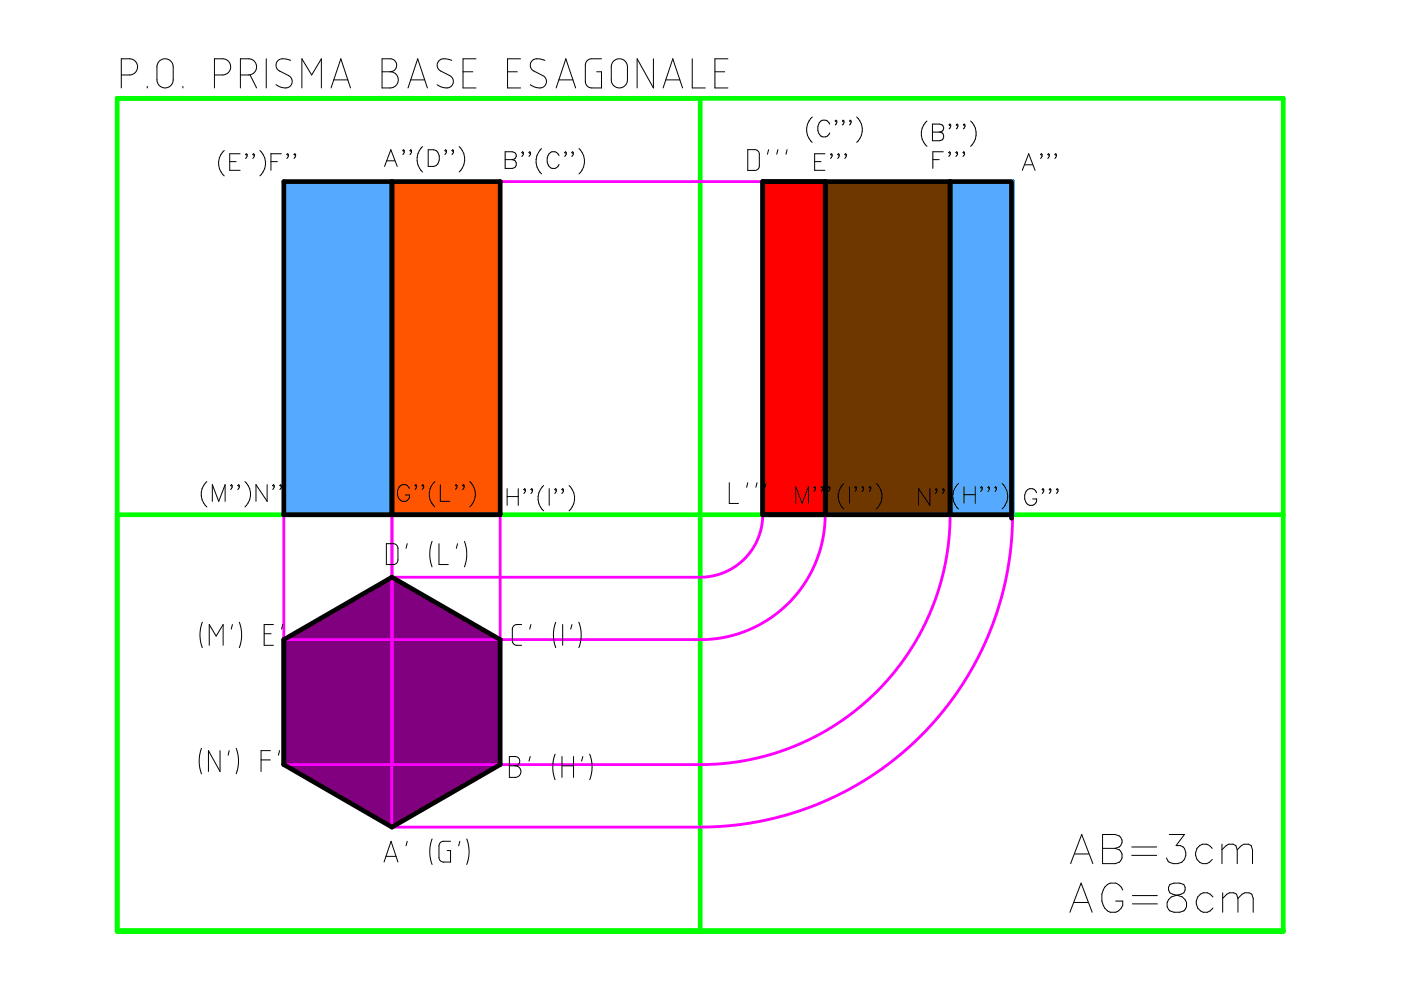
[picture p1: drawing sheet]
<svg xmlns="http://www.w3.org/2000/svg" width="297mm" height="210mm" viewBox="0 0 297 210" stroke-linecap="round" stroke-linejoin="round" font-family="sans-serif">
<path d="M161.7 38.5h13.3v70.6h-13.3z" fill-rule="evenodd" fill="#f00"/>
<path d="M175 38.5h26.4v70.6h-26.4z" fill-rule="evenodd" fill="#6f3700"/>
<g fill="#5af">
<path d="M201.4 38.5h13.3v70.6h-13.3z" fill-rule="evenodd"/>
<path d="M60.2 38.5h22.9v70.6h-22.9z" fill-rule="evenodd"/>
</g>
<path d="M83.1 38.5h22.9v70.6h-22.9z" fill-rule="evenodd" fill="#f50"/>
<path d="M60.2 135.6l22.9-13.2 22.9 13.2v26.5l-22.9 13.3-22.9-13.3z" fill-rule="evenodd" fill="#800080"/>
<path d="M24.8 20.8h247.3v176.6h-247.3zM148.5 20.8v176.6M24.8 109.1h247.3" fill="none" stroke="#0f0" stroke-width=".99"/>
<path d="M83.1 38.5v136.9h65.9l5.5-.3 5.9-.8 5.3-1.2 4.2-1.3 5.1-2 5.1-2.5 4.2-2.4 4.4-3.1 3.8-3.2 3.9-3.8 3.7-4.2 2.7-3.6 2.2-3.3 2.9-5.2 2.1-5 1.6-4.4 1.4-5.3 1-4.9 .5-4.7 .2-4.4v-71.3h-154.5v97.1h89.7l4-.5 4-1.2 1.8-.8 2.5-1.3 3.2-2.3 2.3-2.1 1.4-1.6 1.5-2 1.3-2.4 1.1-2.2 .9-2.5 .5-2.3 .4-2.5 .2-2.8v-70.6M106 38.5v123.6M161.7 38.5v71l-.3 2.3-.7 2.4-1.1 2.1-1.4 1.8-1.9 1.7-2.2 1.4-2.4 .8-2.4 .4h-66.2M201.4 38.5v71.6l-.2 4.3-.5 3.4-.8 4.1-1.3 4.4-1.7 4.3-2 4-2.1 3.6-2.8 3.8-3 3.5-3.9 3.7-3.4 2.7-3.2 2.2-3.1 1.8-3.8 1.8-3.8 1.5-3.9 1.2-4 .9-3.8 .5-4.7 .3h-89.2" fill="none" stroke="#f0f" stroke-width=".59"/>
<path d="M60.2 38.5h45.8v70.6h-45.8zM83.1 38.5v70.6M175 38.5v70.6M201.4 38.5v70.6M214.5 38.6v71.3M214.7 38.5h-53v70.6h53M60.2 135.6l22.9-13.2 22.9 13.2v26.5l-22.9 13.3-22.9-13.3z" fill="none" stroke="#000" stroke-width=".99"/>
<path d="M214.7 38.5v70.6" fill="none" stroke="#5af" stroke-width=".99"/>
<g fill="none" stroke="#000" stroke-width=".21">
<path d="M25.7 15.9h1.9l1.1-.5 .4-.7 .1-.6-.2-.7-.4-.5-.9-.4h-2v6.1M31.2 18.3v.3M33.8 13l.7-.5h1l.7 .5 .5 .7v3.5l-.4 .9-.8 .5h-.6l-.7-.1-.5-.4-.3-.6-.1-3.4 .2-.7zM38.8 18.3v.3M45.5 15.9h2.1l.9-.6 .3-.6 .1-.8-.5-1-1-.4h-1.9v6.1M51 15.9h1.9l.9-.4 .4-.6 .2-.6-.1-.7-.3-.6-1-.5h-2v6.1M53 15.9l1.4 2.7M56.5 12.5v6.1M61.6 12.8l-1.1-.3h-1.1l-.7 .6-.2 1 .2 .5 .4 .4 2.6 1.4 .3 .7-.3 .9-.6 .5-.7 .1-1.1-.2-.8-.5M64 18.6v-6.1l2.1 3.4 2-3.4v6.1M70.2 18.6l2.1-6.1 2 6.1M70.8 16.9h2.9"/>
<path d="M81 12.5h2.2l.6 .4 .2 .5 .1 .6-.2 .6-.6 .5-.6 .1 .5 .1 .7 .4 .5 1-.2 1-.8 .8-2.4 .1zM81 15.2h1.7M86.5 18.6l2.1-6.1 2 6.1M87.1 16.9h2.9M95.8 12.8l-1.2-.3h-1l-.7 .6-.2 .9 .6 1 2.5 1.4 .3 .7-.2 .9-.6 .5-.7 .1-1.1-.2-.8-.5M98.2 15.2h2M100.9 12.5h-2.7v6.1h2.7M107.6 15.2h2.1M110.4 12.5h-2.8v6.1h2.8M115.5 12.8l-1.1-.3h-1.1l-.7 .6-.2 1 .2 .5 .4 .4 2.1 1.1 .5 .4 .3 .6-.3 .9-.6 .5-.7 .1-1.1-.2-.8-.5M117.9 18.6l2.1-6.1 2 6.1M118.5 16.9h3"/>
<path d="M127.5 12.5h-2.3l-.6 .3-.4 .5-.1 4.1 .3 .7 .5 .4 2.6 .1v-3.4h-1M130 13l.7-.4 .9-.1 .8 .4 .5 .7 .1 3.6-.4 .8-.8 .6h-.6l-.6-.1-.5-.4-.4-.7-.1-3.5zM138.5 12.5v6.1l-3.4-6.1v6.1M140.6 18.6l2-6.1 2.1 6.1M141.2 16.9h2.9M146.8 12.5v6.1h2.7M151.6 15.2h2M154.3 12.5h-2.7v6.1h2.7M47.5 31.9a3.6 3.6 0 0 0 0 5.4M48.7 34.3h1.4M50.9 32.6h-2.2v3.5h2.2M52.2 32.9l-.1-.2 .1-.1 .2 .1v.4l-.3 .5"/>
<path d="M53.8 32.9l-.2-.2 .2-.1 .1 .1v.4l-.3 .5M55.1 31.9a3.6 3.6 0 0 1 0 5.4M57.4 34.3h1.4M59.6 32.6h-2.2v3.5M61 32.9l-.2-.2 .2-.1 .2 .1v.4l-.4 .5M62.5 32.9l-.2-.2 .2-.1 .2 .1v.4l-.4 .5M81.5 35.3l1.4-3.6 1.3 3.6M82 34.1h1.7M85.6 32.1l-.2-.2 .2-.2a.69 .69 0 0 1-.2 1.1M87.1 32.1l-.2-.2 .2-.2a.65 .65 0 0 1-.2 1.1M89.6 31.1a3.7 3.7 0 0 0 0 5.4M90.8 31.7h1.1a1.88 1.88 0 0 1 1.3 1.8 1.88 1.88 0 0 1-1.3 1.8h-1.1z"/>
<path d="M94.5 32.1l-.2-.2 .2-.2a.65 .65 0 0 1-.2 1.1M96 32.1l-.2-.2 .2-.2a.65 .65 0 0 1-.2 1.1M97.3 31.1a3.7 3.7 0 0 1 0 5.4M107.1 32.2h1.5l.5 .1a.8 .8 0 0 1 0 1.4l-.5 .1a.93 .93 0 0 1 .9 1 .93 .93 0 0 1-.9 .9h-1.5zM107.1 33.8h1.5M110.8 32.5l-.2-.2 .2-.1a.63 .63 0 0 1-.2 1M112.3 32.5l-.2-.2 .2-.1a.63 .63 0 0 1-.2 1M114.8 31.5a3.7 3.7 0 0 0 0 5.4M118.5 33a1.3 1.3 0 0 0-1.4-.8 1.3 1.3 0 0 0-1.1 1.3 1.63 1.63 0 0 0 1.7 2.2l.3-.2 .5-.6M119.9 32.5l-.2-.2 .2-.1a.63 .63 0 0 1-.2 1M121.4 32.5l-.2-.2 .2-.1a.63 .63 0 0 1-.2 1M122.7 31.5a3.7 3.7 0 0 1 0 5.4"/>
<path d="M158.5 31.7l1.8 .1 .7 .6v2.9l-.3 .5-.3 .3h-1.9zM163 31.7l-.3 1M164.9 31.7l-.2 1M166.9 31.7l-.3 1M172.2 24.8a3.6 3.6 0 0 0 0 5.4M172.7 34.3h1.4M174.9 32.6h-2.2v3.5h2.2M175.9 26.3a1.3 1.3 0 0 0-1.5-.8 1.3 1.3 0 0 0-1 1.3 1.63 1.63 0 0 0 1.7 2.2l.3-.1 .5-.7M176.3 32.9l-.2-.2 .2-.1 .1 .1v.4l-.3 .5M177.2 25.8l-.1-.1 .1-.2a.65 .65 0 0 1-.1 1M177.8 32.9l-.2-.2 .2-.1a.67 .67 0 0 1-.2 1M178.8 25.8l-.2-.1 .2-.2a.65 .65 0 0 1-.2 1"/>
<path d="M179.3 32.9l-.2-.2 .2-.1 .2 .1v.4l-.4 .5M180.3 25.8l-.2-.1 .2-.2a.67 .67 0 0 1-.2 1M181.6 24.8a3.6 3.6 0 0 1 0 5.4M196.5 25.7a3.6 3.6 0 0 0 0 5.3M197.7 26.3h1.5l.5 .2a.82 .82 0 0 1 0 1.3l-.5 .2a.92 .92 0 0 1 .9 .9 .92 .92 0 0 1-.9 .9h-1.5zM197.7 28h1.5M197.8 33.8h1.3M200 32.2h-2.2v3.5M201.3 32.5l-.2-.2 .2-.1a.63 .63 0 0 1-.2 1M201.4 26.6l-.2-.1 .2-.2a.65 .65 0 0 1-.2 1M202.8 32.5l-.1-.2 .1-.1a.63 .63 0 0 1-.1 1M202.9 26.6l-.1-.1 .1-.2a.65 .65 0 0 1-.1 1"/>
<path d="M204.3 32.5l-.1-.2 .1-.1a.63 .63 0 0 1-.1 1M204.4 26.6l-.1-.1 .1-.2a.65 .65 0 0 1-.1 1M205.8 25.7a3.7 3.7 0 0 1 0 5.3M216.7 36.1l1.4-3.5 1.4 3.5M217.3 34.9h1.6M220.8 32.9l-.2-.2 .2-.1 .2 .1v.4l-.4 .5M222.3 32.9l-.2-.2 .2-.1 .2 .1v.4l-.4 .5M223.8 32.9l-.2-.2 .2-.1 .2 .1v.4l-.4 .5M43.9 102.1a3.6 3.6 0 0 0 0 5.4M45 106.3v-3.5l1.4 3.5 1.3-3.5v3.5M49.1 103.1l-.2-.2 .2-.1a.65 .65 0 0 1-.2 1M50.6 103.1l-.2-.2 .2-.1a.65 .65 0 0 1-.2 1"/>
<path d="M51.9 102.1a3.6 3.6 0 0 1 0 5.4M56.6 102.8v3.5l-2.3-3.5v3.5M58 103.1l-.2-.2 .2-.1a.65 .65 0 0 1-.2 1M59.5 103.1l-.2-.2 .2-.1a.65 .65 0 0 1-.2 1M81.9 115.3h1.8l.6 .6 .1 3-.2 .4-.4 .3-1.9 .1zM86.3 115.3l-.2 1M86.8 103.6a1.3 1.3 0 0 0-1.5-.8 1.3 1.3 0 0 0-1 1.3 1.55 1.55 0 0 0 .3 1.7 1.55 1.55 0 0 0 1.7 .3l.5-.6v-.5h-.8M88.2 103.1l-.2-.2 .2-.1a.65 .65 0 0 1-.2 1M89.7 103.1l-.2-.2 .2-.1a.65 .65 0 0 1-.2 1M91.6 114.8l-.5 2.2 .1 1.6 .4 1.6M92.2 102.1a3.6 3.6 0 0 0 0 5.4M93.1 115.3v4.4h1.9"/>
<path d="M93.4 102.8v3.5h2M96.7 103.1l-.1-.2 .1-.1a.65 .65 0 0 1-.1 1M97 115.3l-.2 1M98.3 103.1l-.2-.2 .2-.1a.65 .65 0 0 1-.2 1M98.5 114.8l.5 2.1-.1 1.6-.4 1.7M99.6 102.1a3.6 3.6 0 0 1 0 5.4M107.5 103.6v3.5M107.5 105.3h2.4M109.9 103.6v3.5M111.2 103.9l-.1-.1 .1-.2a.65 .65 0 0 1-.1 1M112.7 103.9l-.1-.1 .1-.2a.65 .65 0 0 1-.1 1M115.3 102.9a3.7 3.7 0 0 0 0 5.4"/>
<path d="M116.4 103.6v3.5M117.8 103.9l-.2-.1 .2-.2a.65 .65 0 0 1-.2 1M119.3 103.9l-.2-.1 .2-.2a.65 .65 0 0 1-.2 1M120.6 102.9a3.7 3.7 0 0 1 0 5.4M154.6 102.3v4.4h2M158.5 102.3l-.2 1M160.5 102.3l-.2 1M162.5 102.3l-.3 1M168.7 106.7v-3.5l1.4 3.5 1.3-3.5v3.5M172.7 103.5l-.1-.1 .1-.2a.65 .65 0 0 1-.1 1M174.3 103.5l-.2-.1 .2-.2a.65 .65 0 0 1-.2 1M175.8 103.5l-.2-.1 .2-.2a.65 .65 0 0 1-.2 1"/>
<path d="M178.9 102.5a3.7 3.7 0 0 0 0 5.4M180.1 103.2v3.5M181.4 103.5l-.1-.1 .1-.2a.65 .65 0 0 1-.1 1M182.9 103.5l-.1-.1 .1-.2a.65 .65 0 0 1-.1 1M184.4 103.5l-.1-.1 .1-.2a.67 .67 0 0 1-.1 1M185.8 102.5a3.6 3.6 0 0 1 0 5.4M197.1 103.6v3.5l-2.3-3.5v3.5M198.5 103.9l-.2-.1 .2-.2a.65 .65 0 0 1-.2 1M200 103.9l-.2-.1 .2-.2a.65 .65 0 0 1-.2 1M201.5 103.9l-.2-.1 .2-.2a.65 .65 0 0 1-.2 1M203.2 102.5a3.6 3.6 0 0 0 0 5.4M204.4 103.2v3.5"/>
<path d="M204.4 104.9h2.4M206.8 103.2v3.5M208.1 103.5l-.2-.1 .2-.2a.65 .65 0 0 1-.2 1M209.6 103.5l-.2-.1 .2-.2a.65 .65 0 0 1-.2 1M211.1 103.5l-.2-.1 .2-.2a.65 .65 0 0 1-.2 1M212.5 102.5a3.7 3.7 0 0 1 0 5.4M219.8 104.5a1.3 1.3 0 0 0-1.5-.9 1.3 1.3 0 0 0-1 1.3 1.64 1.64 0 0 0 1.6 2.2 1.21 1.21 0 0 0 .9-1.3h-.9M221.1 103.9l-.1-.1 .1-.2a.65 .65 0 0 1-.1 1M222.6 103.9l-.1-.1 .1-.2a.65 .65 0 0 1-.1 1M224.2 103.9l-.2-.1 .2-.2a.65 .65 0 0 1-.2 1M42.9 131.9l-.5 2.5 .1 1.5 .4 1.4M44.4 136.8v-4.4l1.4 2.5 1.5-2.5v4.4"/>
<path d="M49.3 132.4l-.3 1M50.7 131.9l.5 2.2v1.6l-.5 1.6M56 134.4h1.5M58 132.4h-2v4.4h2M59.9 132.4l-.2 1M110.6 132.4l-1.3 .1-.5 .3-.2 .5v2.7l.2 .4 .5 .4h1.3M112.6 132.4l-.3 1M117.8 131.9l-.3 1.1-.2 1.5 .2 1.5 .3 1.3M119.3 132.4v4.4M121.3 132.4l-.3 1M122.7 131.9l.4 1.3 .1 1.3-.1 1.5-.4 1.3M42.7 158.7l-.5 2.3 .1 1.4 .4 1.7"/>
<path d="M46.7 159.2v4.4l-2.5-4.4v4.4M48.6 159.2l-.2 .9M50.1 158.7l.5 2.2-.1 1.5-.4 1.7M57.3 159.2h-1.9v4.4M59.3 159.2l-.3 .9M117.7 159.9l-.5 2.2v1.5l.5 1.7M125 159.9l.4 1.3 .1 1.3-.1 1.5-.4 1.3M55.4 161.1h1.9M86.3 178.4l-.2 .9M91.6 177.9l-.5 2.2 .1 1.6 .4 1.6M95.5 178.4h-1.7l-.4 .2-.3 .4v3l.6 .7 1.8 .1v-2.5h-.7M97.5 178.4l-.3 .9"/>
<path d="M99 177.9l.3 1.2 .2 1.3-.2 1.6-.3 1.3M108 160.4h1.4l.7 .6 .1 .6-.2 .3-.3 .3-.5 .2 .6 .1 .4 .4 .2 .8-.3 .7-.5 .4h-1.6zM108 162.4h1.2M112.4 160.4l-.2 1M119.1 162.4h2.5M119.1 160.4v4.4M121.6 160.4v4.4M123.6 160.4l-.3 1M233.8 176.9h2.6l.9 .3a1.42 1.42 0 0 1 0 2.4l-.9 .3a1.62 1.62 0 0 1 1.6 1.6 1.62 1.62 0 0 1-1.6 1.6h-2.6zM233.8 179.9h2.6M239.9 179.6h5.3M247.9 176.9h3.2l-1.7 2.4a1.67 1.67 0 0 1 2 2.1 2.28 2.28 0 0 1-3.8 1.1l-.3-.6"/>
<path d="M257 179.9a2 2 0 0 0-2.8-.5 2 2 0 0 0-.4 2.8 1.86 1.86 0 0 0 3.2 0M259.1 179v4.1M81.4 182.8l1.5-4.4 1.5 4.4M81.8 181.6h2.2M226.8 193.4l2.4-6.2 2.4 6.2M227 183.1l2.3-6.2 2.4 6.2M227.7 191.3h3M227.9 181.1h2.9M238 188.7a2.15 2.15 0 0 0-2-1.5 2.15 2.15 0 0 0-2.1 1.5 3.5 3.5 0 0 0 1.5 4.7 2.11 2.11 0 0 0 2.6-2.3h-1.4M239.9 181.4h5.3M240.1 189.9h5.3M240.1 191.6h5.3"/>
<path d="M248 187.5a1.27 1.27 0 0 0 .6 2.1l1.2 .3a1.78 1.78 0 0 1 1.8 1.6 1.78 1.78 0 0 1-1.5 1.9h-1.2a1.71 1.71 0 0 1-1.5-1.4 1.71 1.71 0 0 1 .9-1.8l2.1-.6a1.27 1.27 0 0 0 .6-2.1l-.9-.3h-1.2zM257.2 190.2a2 2 0 0 0-2.9-.5 2 2 0 0 0-.4 2.8 1.86 1.86 0 0 0 3.3 0M259.1 180.2l.9-.9 .5-.3h.9l.6 .3 .3 .9M259.2 190.5l.9-.9 .6-.3h.9l.6 .3 .3 .9M259.2 189.3v4.1M262.3 180.2l.9-.9 .6-.3h.9l.6 .3 .3 .9v2.9M262.3 180.2v2.9M262.5 190.5l.9-.9 .5-.3h.9l.6 .3 .3 .9v2.9M262.5 190.5v2.9"/>
</g>
</svg>
